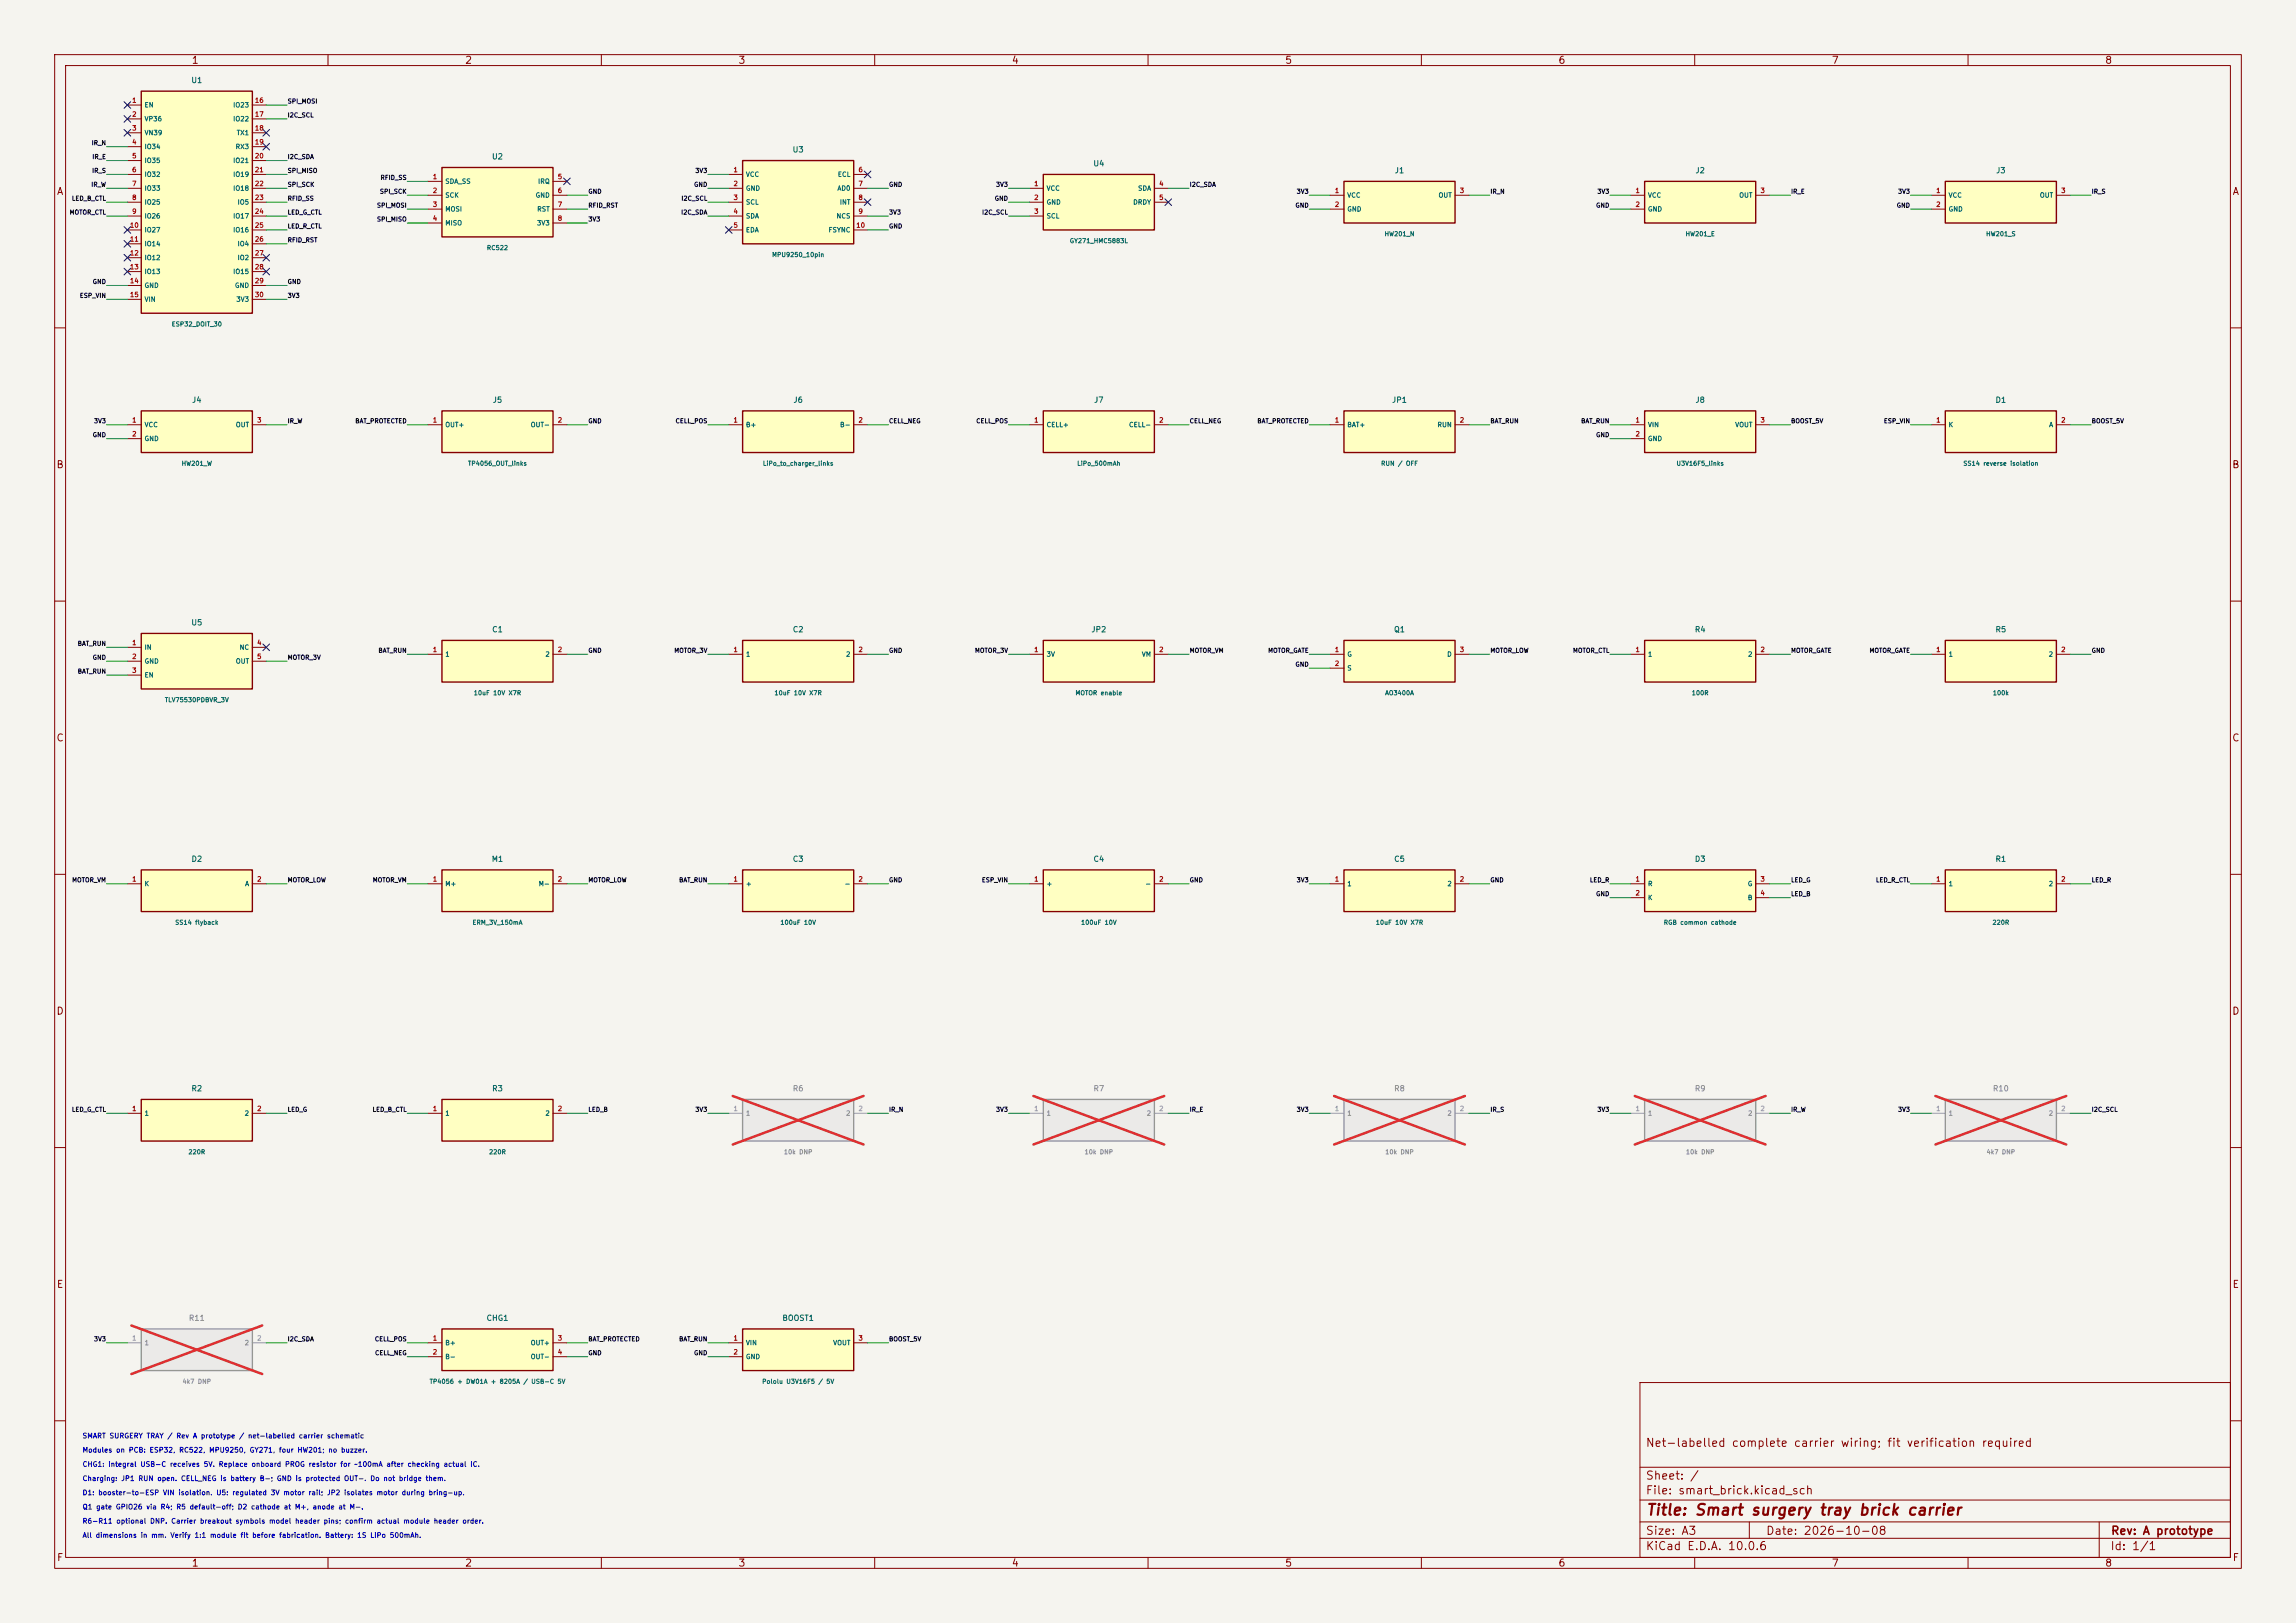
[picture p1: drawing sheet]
<svg xmlns="http://www.w3.org/2000/svg" width="420mm" height="297mm" viewBox="0 0 420 297" stroke-linecap="round" stroke-linejoin="round" font-family="sans-serif">
<defs><g id="words">
<text font-size="2" fill="#840000" x="301" y="277.8">Title: Smart surgery tray brick carrier</text>
<g font-size="1.5" fill="#840000">
<text x="300.9" y="265.1">Net-labelled complete carrier wiring; fit verification required</text>
<text x="300.9" y="273.8">File: smart_brick.kicad_sch</text>
<text x="300.9" y="271.1">Sheet: /</text>
<text x="300.9" y="281.2">Size: A3</text>
<text x="322.9" y="281.2">Date: 2026-10-08</text>
<text x="386" y="281.2">Rev: A prototype</text>
<text x="300.9" y="284">KiCad E.D.A. 10.0.6</text>
<text x="385.9" y="284">Id: 1/1</text>
</g>
<g font-size="1.3" fill="#840000">
<text x="35" y="12">1</text>
<text x="85" y="12">2</text>
<text x="135" y="12">3</text>
<text x="185" y="12">4</text>
<text x="235" y="12">5</text>
<text x="285" y="12">6</text>
<text x="335" y="12">7</text>
<text x="385" y="12">8</text>
<text x="10.3" y="36">A</text>
<text x="408.3" y="36">A</text>
<text x="10.2" y="86">B</text>
<text x="408.2" y="86">B</text>
<text x="10.2" y="136">C</text>
<text x="408.2" y="136">C</text>
<text x="10.2" y="186">D</text>
<text x="408.2" y="186">D</text>
<text x="10.3" y="236">E</text>
<text x="408.3" y="236">E</text>
<text x="10.3" y="286">F</text>
<text x="35" y="287">1</text>
<text x="85" y="287">2</text>
<text x="135" y="287">3</text>
<text x="185" y="287">4</text>
<text x="235" y="287">5</text>
<text x="285" y="287">6</text>
<text x="335" y="287">7</text>
<text x="385" y="287">8</text>
<text x="408.3" y="286">F</text>
</g>
<g font-size="1" fill="#006464">
<text x="34.9" y="15.4">U1</text>
<text x="89.9" y="29.4">U2</text>
<text x="144.9" y="28.1">U3</text>
<text x="199.9" y="30.7">U4</text>
<text x="255" y="31.9">J1</text>
<text x="310" y="31.9">J2</text>
<text x="365" y="31.9">J3</text>
<text x="35" y="73.9">J4</text>
<text x="90" y="73.9">J5</text>
<text x="145" y="73.9">J6</text>
<text x="200" y="73.9">J7</text>
<text x="254.5" y="73.9">JP1</text>
<text x="310" y="73.9">J8</text>
<text x="364.9" y="73.9">D1</text>
<text x="34.9" y="114.7">U5</text>
<text x="89.9" y="115.9">C1</text>
<text x="144.9" y="115.9">C2</text>
<text x="199.5" y="115.9">JP2</text>
<text x="254.9" y="115.9">Q1</text>
<text x="309.9" y="115.9">R4</text>
<text x="364.9" y="115.9">R5</text>
<text x="34.9" y="157.9">D2</text>
<text x="89.9" y="157.9">M1</text>
<text x="144.9" y="157.9">C3</text>
<text x="199.9" y="157.9">C4</text>
<text x="254.9" y="157.9">C5</text>
<text x="309.9" y="157.9">D3</text>
<text x="364.9" y="157.9">R1</text>
<text x="34.9" y="199.9">R2</text>
<text x="89.9" y="199.9">R3</text>
<text x="88.9" y="241.9">CHG1</text>
<text x="143" y="241.9">BOOST1</text>
</g>
<g font-size="1" fill="#939391">
<text x="144.9" y="199.9">R6</text>
<text x="199.9" y="199.9">R7</text>
<text x="254.9" y="199.9">R8</text>
<text x="309.9" y="199.9">R9</text>
<text x="364.4" y="199.9">R10</text>
<text x="34.4" y="241.9">R11</text>
</g>
<g font-size=".9" fill="#a90000">
<text x="24.1" y="19">1</text>
<text x="24.1" y="21.5">2</text>
<text x="46.5" y="19">16</text>
<text x="46.5" y="21.5">17</text>
<text x="24.1" y="24.1">3</text>
<text x="24.1" y="26.6">4</text>
<text x="24.1" y="29.2">5</text>
<text x="46.5" y="24.1">18</text>
<text x="46.5" y="26.6">19</text>
<text x="46.5" y="29.2">20</text>
<text x="24.1" y="31.7">6</text>
<text x="24.1" y="34.2">7</text>
<text x="46.5" y="31.7">21</text>
<text x="46.5" y="34.2">22</text>
<text x="79.1" y="33">1</text>
<text x="79.1" y="35.5">2</text>
<text x="101.9" y="33">5</text>
<text x="101.9" y="35.5">6</text>
<text x="134.1" y="31.7">1</text>
<text x="134.1" y="34.2">2</text>
<text x="156.9" y="31.7">6</text>
<text x="156.9" y="34.2">7</text>
<text x="189.1" y="34.2">1</text>
<text x="211.9" y="34.2">4</text>
<text x="244.1" y="35.5">1</text>
<text x="266.9" y="35.5">3</text>
<text x="299.1" y="35.5">1</text>
<text x="321.9" y="35.5">3</text>
<text x="354.1" y="35.5">1</text>
<text x="376.9" y="35.5">3</text>
<text x="23.7" y="41.9">10</text>
<text x="24.1" y="36.8">8</text>
<text x="24.1" y="39.3">9</text>
<text x="46.5" y="36.8">23</text>
<text x="46.5" y="39.3">24</text>
<text x="46.5" y="41.9">25</text>
<text x="79.1" y="38.1">3</text>
<text x="79.1" y="40.6">4</text>
<text x="101.9" y="38.1">7</text>
<text x="101.9" y="40.6">8</text>
<text x="134.1" y="36.8">3</text>
<text x="134.1" y="39.3">4</text>
<text x="134.1" y="41.9">5</text>
<text x="156.5" y="41.9">10</text>
<text x="156.9" y="36.8">8</text>
<text x="156.9" y="39.3">9</text>
<text x="189.1" y="36.8">2</text>
<text x="189.1" y="39.3">3</text>
<text x="211.9" y="36.8">5</text>
<text x="244.1" y="38.1">2</text>
<text x="299.1" y="38.1">2</text>
<text x="354.1" y="38.1">2</text>
<text x="23.7" y="44.4">11</text>
<text x="23.7" y="46.9">12</text>
<text x="46.5" y="44.4">26</text>
<text x="46.5" y="46.9">27</text>
<text x="23.7" y="49.5">13</text>
<text x="23.7" y="52">14</text>
<text x="46.5" y="49.5">28</text>
<text x="46.5" y="52">29</text>
<text x="23.7" y="54.6">15</text>
<text x="46.5" y="54.6">30</text>
<text x="24.1" y="77.5">1</text>
<text x="46.9" y="77.5">3</text>
<text x="79.1" y="77.5">1</text>
<text x="101.9" y="77.5">2</text>
<text x="134.1" y="77.5">1</text>
<text x="156.9" y="77.5">2</text>
<text x="189.1" y="77.5">1</text>
<text x="211.9" y="77.5">2</text>
<text x="244.1" y="77.5">1</text>
<text x="266.9" y="77.5">2</text>
<text x="299.1" y="77.5">1</text>
<text x="321.9" y="77.5">3</text>
<text x="354.1" y="77.5">1</text>
<text x="376.9" y="77.5">2</text>
<text x="24.1" y="80.1">2</text>
<text x="299.1" y="80.1">2</text>
<text x="24.1" y="118.2">1</text>
<text x="46.9" y="118.2">4</text>
<text x="79.1" y="119.5">1</text>
<text x="101.9" y="119.5">2</text>
<text x="134.1" y="119.5">1</text>
<text x="156.9" y="119.5">2</text>
<text x="189.1" y="119.5">1</text>
<text x="211.9" y="119.5">2</text>
<text x="244.1" y="119.5">1</text>
<text x="266.9" y="119.5">3</text>
<text x="299.1" y="119.5">1</text>
<text x="321.9" y="119.5">2</text>
<text x="354.1" y="119.5">1</text>
<text x="376.9" y="119.5">2</text>
<text x="24.1" y="120.8">2</text>
<text x="24.1" y="123.3">3</text>
<text x="46.9" y="120.8">5</text>
<text x="244.1" y="122.1">2</text>
<text x="24.1" y="161.5">1</text>
<text x="46.9" y="161.5">2</text>
<text x="79.1" y="161.5">1</text>
<text x="101.9" y="161.5">2</text>
<text x="134.1" y="161.5">1</text>
<text x="156.9" y="161.5">2</text>
<text x="189.1" y="161.5">1</text>
<text x="211.9" y="161.5">2</text>
<text x="244.1" y="161.5">1</text>
<text x="266.9" y="161.5">2</text>
<text x="299.1" y="161.5">1</text>
<text x="321.9" y="161.5">3</text>
<text x="354.1" y="161.5">1</text>
<text x="376.9" y="161.5">2</text>
<text x="299.1" y="164.1">2</text>
<text x="321.9" y="164.1">4</text>
<text x="24.1" y="203.5">1</text>
<text x="46.9" y="203.5">2</text>
<text x="79.1" y="203.5">1</text>
<text x="101.9" y="203.5">2</text>
<text x="79.1" y="245.5">1</text>
<text x="101.9" y="245.5">3</text>
<text x="134.1" y="245.5">1</text>
<text x="156.9" y="245.5">3</text>
<text x="79.1" y="248.1">2</text>
<text x="101.9" y="248.1">4</text>
<text x="134.1" y="248.1">2</text>
</g>
<g font-size=".9" fill="#006464">
<text x="26.4" y="19.9">EN</text>
<text x="26.4" y="22.4">VP36</text>
<text x="42.6" y="19.9">IO23</text>
<text x="42.6" y="22.4">IO22</text>
<text x="26.4" y="24.9">VN39</text>
<text x="26.4" y="27.5">IO34</text>
<text x="43" y="27.5">RX3</text>
<text x="43.2" y="24.9">TX1</text>
<text x="26.4" y="30">IO35</text>
<text x="26.4" y="32.6">IO32</text>
<text x="26.4" y="35.1">IO33</text>
<text x="42.6" y="30">IO21</text>
<text x="42.6" y="32.6">IO19</text>
<text x="42.6" y="35.1">IO18</text>
<text x="81.4" y="33.8">SDA_SS</text>
<text x="98.3" y="33.8">IRQ</text>
<text x="136.4" y="32.6">VCC</text>
<text x="136.4" y="35.1">GND</text>
<text x="153.1" y="35.1">AD0</text>
<text x="153.2" y="32.6">ECL</text>
<text x="191.4" y="35.1">VCC</text>
<text x="208.1" y="35.1">SDA</text>
<text x="26.4" y="37.6">IO25</text>
<text x="26.4" y="40.2">IO26</text>
<text x="42.6" y="40.2">IO17</text>
<text x="43.4" y="37.6">IO5</text>
<text x="81.4" y="36.4">SCK</text>
<text x="81.4" y="38.9">MOSI</text>
<text x="81.4" y="41.5">MISO</text>
<text x="97.9" y="36.4">GND</text>
<text x="98.1" y="41.5">3V3</text>
<text x="98.2" y="38.9">RST</text>
<text x="136.4" y="37.6">SCL</text>
<text x="136.4" y="40.2">SDA</text>
<text x="152.9" y="40.2">NCS</text>
<text x="153.5" y="37.6">INT</text>
<text x="191.4" y="37.6">GND</text>
<text x="191.4" y="40.2">SCL</text>
<text x="207.2" y="37.6">DRDY</text>
<text x="246.4" y="36.4">VCC</text>
<text x="246.4" y="38.9">GND</text>
<text x="263" y="36.4">OUT</text>
<text x="301.4" y="36.4">VCC</text>
<text x="301.4" y="38.9">GND</text>
<text x="318" y="36.4">OUT</text>
<text x="356.4" y="36.4">VCC</text>
<text x="356.4" y="38.9">GND</text>
<text x="373" y="36.4">OUT</text>
<text x="26.4" y="42.7">IO27</text>
<text x="26.4" y="45.3">IO14</text>
<text x="26.4" y="47.8">IO12</text>
<text x="42.6" y="42.7">IO16</text>
<text x="43.4" y="45.3">IO4</text>
<text x="43.4" y="47.8">IO2</text>
<text x="136.4" y="42.7">EDA</text>
<text x="151.5" y="42.7">FSYNC</text>
<text x="26.4" y="50.3">IO13</text>
<text x="26.4" y="52.9">GND</text>
<text x="42.6" y="50.3">IO15</text>
<text x="42.9" y="52.9">GND</text>
<text x="26.4" y="55.4">VIN</text>
<text x="43.1" y="55.4">3V3</text>
<text x="26.4" y="78.4">VCC</text>
<text x="26.4" y="80.9">GND</text>
<text x="43" y="78.4">OUT</text>
<text x="81.4" y="78.4">OUT+</text>
<text x="97" y="78.4">OUT-</text>
<text x="136.4" y="78.4">B+</text>
<text x="153.6" y="78.4">B-</text>
<text x="191.4" y="78.4">CELL+</text>
<text x="206.4" y="78.4">CELL-</text>
<text x="246.4" y="78.4">BAT+</text>
<text x="262.8" y="78.4">RUN</text>
<text x="301.4" y="78.4">VIN</text>
<text x="301.4" y="80.9">GND</text>
<text x="317.3" y="78.4">VOUT</text>
<text x="356.4" y="78.4">K</text>
<text x="374.7" y="78.4">A</text>
<text x="26.4" y="119.1">IN</text>
<text x="43.7" y="119.1">NC</text>
<text x="26.4" y="121.6">GND</text>
<text x="26.4" y="124.2">EN</text>
<text x="43" y="121.6">OUT</text>
<text x="81.4" y="120.4">1</text>
<text x="99.7" y="120.4">2</text>
<text x="136.4" y="120.4">1</text>
<text x="154.7" y="120.4">2</text>
<text x="191.4" y="120.4">3V</text>
<text x="208.8" y="120.4">VM</text>
<text x="246.4" y="120.4">G</text>
<text x="246.4" y="122.9">S</text>
<text x="264.6" y="120.4">D</text>
<text x="301.4" y="120.4">1</text>
<text x="319.7" y="120.4">2</text>
<text x="356.4" y="120.4">1</text>
<text x="374.7" y="120.4">2</text>
<text x="26.4" y="162.4">K</text>
<text x="44.7" y="162.4">A</text>
<text x="81.4" y="162.4">M+</text>
<text x="98.5" y="162.4">M-</text>
<text x="136.4" y="162.4">+</text>
<text x="154.4" y="162.4">-</text>
<text x="191.4" y="162.4">+</text>
<text x="209.4" y="162.4">-</text>
<text x="246.4" y="162.4">1</text>
<text x="264.7" y="162.4">2</text>
<text x="301.4" y="162.4">R</text>
<text x="301.4" y="164.9">K</text>
<text x="319.6" y="162.4">G</text>
<text x="319.6" y="164.9">B</text>
<text x="356.4" y="162.4">1</text>
<text x="374.7" y="162.4">2</text>
<text x="26.4" y="204.4">1</text>
<text x="44.7" y="204.4">2</text>
<text x="81.4" y="204.4">1</text>
<text x="99.7" y="204.4">2</text>
<text x="81.4" y="246.4">B+</text>
<text x="81.4" y="248.9">B-</text>
<text x="97" y="246.4">OUT+</text>
<text x="97" y="248.9">OUT-</text>
<text x="136.4" y="246.4">VIN</text>
<text x="136.4" y="248.9">GND</text>
<text x="152.3" y="246.4">VOUT</text>
</g>
<g font-size=".9" fill="#a5a4a2">
<text x="134.1" y="203.5">1</text>
<text x="156.9" y="203.5">2</text>
<text x="189.1" y="203.5">1</text>
<text x="211.9" y="203.5">2</text>
<text x="244.1" y="203.5">1</text>
<text x="266.9" y="203.5">2</text>
<text x="299.1" y="203.5">1</text>
<text x="321.9" y="203.5">2</text>
<text x="354.1" y="203.5">1</text>
<text x="376.9" y="203.5">2</text>
<text x="24.1" y="245.5">1</text>
<text x="46.9" y="245.5">2</text>
</g>
<g font-size=".9" fill="#939391">
<text x="136.4" y="204.4">1</text>
<text x="154.7" y="204.4">2</text>
<text x="191.4" y="204.4">1</text>
<text x="209.7" y="204.4">2</text>
<text x="246.4" y="204.4">1</text>
<text x="264.7" y="204.4">2</text>
<text x="301.4" y="204.4">1</text>
<text x="319.7" y="204.4">2</text>
<text x="356.4" y="204.4">1</text>
<text x="374.7" y="204.4">2</text>
<text x="26.4" y="246.4">1</text>
<text x="44.7" y="246.4">2</text>
</g>
<g font-size=".9" fill="#0000c2">
<text x="15" y="263.4">SMART SURGERY TRAY / Rev A prototype / net-labelled carrier schematic</text>
<text x="15" y="268.6">CHG1: integral USB-C receives 5V. Replace onboard PROG resistor for ~100mA after checking actual IC.</text>
<text x="15" y="266">Modules on PCB: ESP32, RC522, MPU9250, GY271, four HW201; no buzzer.</text>
<text x="15" y="273.8">D1: booster-to-ESP VIN isolation. U5: regulated 3V motor rail; JP2 isolates motor during bring-up.</text>
<text x="15" y="271.2">Charging: JP1 RUN open. CELL_NEG is battery B-; GND is protected OUT-. Do not bridge them.</text>
<text x="15" y="281.6">All dimensions in mm. Verify 1:1 module fit before fabrication. Battery: 1S LiPo 500mAh.</text>
<text x="15" y="279">R6-R11 optional DNP. Carrier breakout symbols model header pins; confirm actual module header order.</text>
<text x="15" y="276.4">Q1 gate GPIO26 via R4; R5 default-off; D2 cathode at M+, anode at M-.</text>
</g>
<g font-size=".8" fill="#0f0f0f">
<text x="52.5" y="19.1">SPI_MOSI</text>
<text x="52.5" y="21.7">I2C_SCL</text>
<text x="16.7" y="26.8">IR_N</text>
<text x="16.8" y="29.3">IR_E</text>
<text x="52.5" y="29.3">I2C_SDA</text>
<text x="16.6" y="34.4">IR_W</text>
<text x="16.8" y="31.8">IR_S</text>
<text x="52.5" y="31.8">SPI_MISO</text>
<text x="52.5" y="34.4">SPI_SCK</text>
<text x="69.4" y="35.6">SPI_SCK</text>
<text x="69.5" y="33.1">RFID_SS</text>
<text x="107.5" y="35.6">GND</text>
<text x="126.9" y="34.4">GND</text>
<text x="127.1" y="31.8">3V3</text>
<text x="162.5" y="34.4">GND</text>
<text x="182.1" y="34.4">3V3</text>
<text x="217.5" y="34.4">I2C_SDA</text>
<text x="237.1" y="35.6">3V3</text>
<text x="272.5" y="35.6">IR_N</text>
<text x="292.1" y="35.6">3V3</text>
<text x="327.5" y="35.6">IR_E</text>
<text x="347.1" y="35.6">3V3</text>
<text x="382.5" y="35.6">IR_S</text>
<text x="12.6" y="39.5">MOTOR_CTL</text>
<text x="13.1" y="36.9">LED_B_CTL</text>
<text x="52.5" y="36.9">RFID_SS</text>
<text x="52.5" y="39.5">LED_G_CTL</text>
<text x="52.5" y="42">LED_R_CTL</text>
<text x="68.9" y="38.2">SPI_MOSI</text>
<text x="68.9" y="40.7">SPI_MISO</text>
<text x="107.5" y="38.2">RFID_RST</text>
<text x="107.5" y="40.7">3V3</text>
<text x="124.5" y="39.5">I2C_SDA</text>
<text x="124.5" y="36.9">I2C_SCL</text>
<text x="162.5" y="39.5">3V3</text>
<text x="162.5" y="42">GND</text>
<text x="179.5" y="39.5">I2C_SCL</text>
<text x="181.9" y="36.9">GND</text>
<text x="236.9" y="38.2">GND</text>
<text x="291.9" y="38.2">GND</text>
<text x="346.9" y="38.2">GND</text>
<text x="52.5" y="44.5">RFID_RST</text>
<text x="16.9" y="52.2">GND</text>
<text x="52.5" y="52.2">GND</text>
<text x="14.5" y="54.7">ESP_VIN</text>
<text x="52.5" y="54.7">3V3</text>
<text x="17.1" y="77.6">3V3</text>
<text x="52.5" y="77.6">IR_W</text>
<text x="64.9" y="77.6">BAT_PROTECTED</text>
<text x="107.5" y="77.6">GND</text>
<text x="123.5" y="77.6">CELL_POS</text>
<text x="162.5" y="77.6">CELL_NEG</text>
<text x="178.5" y="77.6">CELL_POS</text>
<text x="217.5" y="77.6">CELL_NEG</text>
<text x="229.9" y="77.6">BAT_PROTECTED</text>
<text x="272.5" y="77.6">BAT_RUN</text>
<text x="289.1" y="77.6">BAT_RUN</text>
<text x="327.5" y="77.6">BOOST_5V</text>
<text x="344.5" y="77.6">ESP_VIN</text>
<text x="382.5" y="77.6">BOOST_5V</text>
<text x="16.9" y="80.2">GND</text>
<text x="291.9" y="80.2">GND</text>
<text x="14.1" y="118.4">BAT_RUN</text>
<text x="69.1" y="119.6">BAT_RUN</text>
<text x="107.5" y="119.6">GND</text>
<text x="123.3" y="119.6">MOTOR_3V</text>
<text x="162.5" y="119.6">GND</text>
<text x="178.3" y="119.6">MOTOR_3V</text>
<text x="217.5" y="119.6">MOTOR_VM</text>
<text x="231.9" y="119.6">MOTOR_GATE</text>
<text x="272.5" y="119.6">MOTOR_LOW</text>
<text x="287.6" y="119.6">MOTOR_CTL</text>
<text x="327.5" y="119.6">MOTOR_GATE</text>
<text x="341.9" y="119.6">MOTOR_GATE</text>
<text x="382.5" y="119.6">GND</text>
<text x="14.1" y="123.5">BAT_RUN</text>
<text x="16.9" y="120.9">GND</text>
<text x="52.5" y="120.9">MOTOR_3V</text>
<text x="236.9" y="122.2">GND</text>
<text x="13.1" y="161.6">MOTOR_VM</text>
<text x="52.5" y="161.6">MOTOR_LOW</text>
<text x="68.1" y="161.6">MOTOR_VM</text>
<text x="107.5" y="161.6">MOTOR_LOW</text>
<text x="124.1" y="161.6">BAT_RUN</text>
<text x="162.5" y="161.6">GND</text>
<text x="179.5" y="161.6">ESP_VIN</text>
<text x="217.5" y="161.6">GND</text>
<text x="237.1" y="161.6">3V3</text>
<text x="272.5" y="161.6">GND</text>
<text x="290.7" y="161.6">LED_R</text>
<text x="327.5" y="161.6">LED_G</text>
<text x="343.1" y="161.6">LED_R_CTL</text>
<text x="382.5" y="161.6">LED_R</text>
<text x="291.9" y="164.2">GND</text>
<text x="327.5" y="164.2">LED_B</text>
<text x="13.1" y="203.6">LED_G_CTL</text>
<text x="52.5" y="203.6">LED_G</text>
<text x="68.1" y="203.6">LED_B_CTL</text>
<text x="107.5" y="203.6">LED_B</text>
<text x="127.1" y="203.6">3V3</text>
<text x="162.5" y="203.6">IR_N</text>
<text x="182.1" y="203.6">3V3</text>
<text x="217.5" y="203.6">IR_E</text>
<text x="237.1" y="203.6">3V3</text>
<text x="272.5" y="203.6">IR_S</text>
<text x="292.1" y="203.6">3V3</text>
<text x="327.5" y="203.6">IR_W</text>
<text x="347.1" y="203.6">3V3</text>
<text x="382.5" y="203.6">I2C_SCL</text>
<text x="17.1" y="245.6">3V3</text>
<text x="52.5" y="245.6">I2C_SDA</text>
<text x="68.5" y="245.6">CELL_POS</text>
<text x="107.5" y="245.6">BAT_PROTECTED</text>
<text x="124.1" y="245.6">BAT_RUN</text>
<text x="162.5" y="245.6">BOOST_5V</text>
<text x="68.5" y="248.2">CELL_NEG</text>
<text x="107.5" y="248.2">GND</text>
<text x="126.9" y="248.2">GND</text>
</g>
<g font-size=".8" fill="#006464">
<text x="89" y="46">RC522</text>
<text x="141.1" y="47.2">MPU9250_10pin</text>
<text x="195.6" y="44.7">GY271_HMC5883L</text>
<text x="253.2" y="43.4">HW201_N</text>
<text x="308.2" y="43.4">HW201_E</text>
<text x="363.2" y="43.4">HW201_S</text>
<text x="31.3" y="59.9">ESP32_DOIT_30</text>
<text x="33.1" y="85.4">HW201_W</text>
<text x="85.5" y="85.4">TP4056_OUT_links</text>
<text x="139.5" y="85.4">LiPo_to_charger_links</text>
<text x="197" y="85.4">LiPo_500mAh</text>
<text x="252.5" y="85.4">RUN / OFF</text>
<text x="306.6" y="85.4">U3V16F5_links</text>
<text x="359" y="85.4">SS14 reverse isolation</text>
<text x="30.1" y="128.7">TLV75530PDBVR_3V</text>
<text x="86.6" y="127.4">10uF 10V X7R</text>
<text x="141.6" y="127.4">10uF 10V X7R</text>
<text x="196.6" y="127.4">MOTOR enable</text>
<text x="253.3" y="127.4">AO3400A</text>
<text x="309.4" y="127.4">100R</text>
<text x="364.5" y="127.4">100k</text>
<text x="32" y="169.4">SS14 flyback</text>
<text x="86.3" y="169.4">ERM_3V_150mA</text>
<text x="142.7" y="169.4">100uF 10V</text>
<text x="197.7" y="169.4">100uF 10V</text>
<text x="251.6" y="169.4">10uF 10V X7R</text>
<text x="304.3" y="169.4">RGB common cathode</text>
<text x="364.4" y="169.4">220R</text>
<text x="34.4" y="211.4">220R</text>
<text x="89.4" y="211.4">220R</text>
<text x="78.5" y="253.4">TP4056 + DW01A + 8205A / USB-C 5V</text>
<text x="139.3" y="253.4">Pololu U3V16F5 / 5V</text>
</g>
<g font-size=".8" fill="#939391">
<text x="143.3" y="211.4">10k DNP</text>
<text x="198.3" y="211.4">10k DNP</text>
<text x="253.3" y="211.4">10k DNP</text>
<text x="308.3" y="211.4">10k DNP</text>
<text x="363.3" y="211.4">4k7 DNP</text>
<text x="33.3" y="253.4">4k7 DNP</text>
</g>
</g></defs>
<path d="M0 0h420v297h-420z" fill="#f5f4ef" stroke="#f5f4ef" stroke-width=".18"/>
<g fill="none" stroke="#840000" stroke-width=".18">
<path d="M10 10h400v277h-400zM12 12h396v273h-396zM60 10v2M110 10v2M160 10v2M210 10v2M260 10v2M310 10v2M360 10v2M10 60h2M408 60h2M10 110h2"/>
<path d="M408 110h2M10 160h2M408 160h2M10 210h2M408 210h2M300 253h108v32h-108zM10 260h2M300 278.5h108M300 274.5h108M300 268.5h108M320 278.5v3M384 278.5v6.5"/>
<path d="M408 260h2M60 285v2M110 285v2M160 285v2M210 285v2M260 285v2M300 281.5h108M310 285v2M360 285v2"/>
</g>
<path d="M80.8 117.2h20.4v7.6h-20.4z" fill="#ffffc2"/>
<path d="M80.8 117.2h20.4v7.6h-20.4z" fill="none" stroke="#840000" stroke-width=".25"/>
<path d="M78.3 119.7h2.5M101.2 119.7h2.5" fill="none" stroke="#840000" stroke-width=".18"/>
<path d="M190.8 159.2h20.4v7.6h-20.4z" fill="#ffffc2"/>
<path d="M190.8 159.2h20.4v7.6h-20.4z" fill="none" stroke="#840000" stroke-width=".25"/>
<path d="M188.3 161.7h2.5M211.2 161.7h2.5" fill="none" stroke="#840000" stroke-width=".18"/>
<path d="M135.8 201.2h20.4v7.6h-20.4z" fill="#ebeae8"/>
<path d="M135.8 201.2h20.4v7.6h-20.4z" fill="none" stroke="#9c9b98" stroke-width=".25"/>
<path d="M133.3 203.7h2.5M156.2 203.7h2.5" fill="none" stroke="#9c9b98" stroke-width=".18"/>
<path d="M134 200.6l24 8.8M158 200.6l-24 8.8" fill="none" stroke="#e12e31" stroke-width=".46"/>
<path d="M135.8 159.2h20.4v7.6h-20.4z" fill="#ffffc2"/>
<path d="M135.8 159.2h20.4v7.6h-20.4z" fill="none" stroke="#840000" stroke-width=".25"/>
<path d="M133.3 161.7h2.5M156.2 161.7h2.5" fill="none" stroke="#840000" stroke-width=".18"/>
<path d="M190.8 201.2h20.4v7.6h-20.4z" fill="#ebeae8"/>
<path d="M190.8 201.2h20.4v7.6h-20.4z" fill="none" stroke="#9c9b98" stroke-width=".25"/>
<path d="M188.3 203.7h2.5M211.2 203.7h2.5" fill="none" stroke="#9c9b98" stroke-width=".18"/>
<path d="M189 200.6l24 8.8M213 200.6l-24 8.8" fill="none" stroke="#e12e31" stroke-width=".46"/>
<path d="M135.8 243.2h20.4v7.6h-20.4z" fill="#ffffc2"/>
<path d="M135.8 243.2h20.4v7.6h-20.4z" fill="none" stroke="#840000" stroke-width=".25"/>
<path d="M133.3 245.7h2.5M133.3 248.3h2.5M156.2 245.7h2.5" fill="none" stroke="#840000" stroke-width=".18"/>
<path d="M80.8 201.2h20.4v7.6h-20.4z" fill="#ffffc2"/>
<path d="M80.8 201.2h20.4v7.6h-20.4z" fill="none" stroke="#840000" stroke-width=".25"/>
<path d="M78.3 203.7h2.5M101.2 203.7h2.5" fill="none" stroke="#840000" stroke-width=".18"/>
<path d="M25.8 243.2h20.4v7.6h-20.4z" fill="#ebeae8"/>
<path d="M25.8 243.2h20.4v7.6h-20.4z" fill="none" stroke="#9c9b98" stroke-width=".25"/>
<path d="M23.3 245.7h2.5M46.2 245.7h2.5" fill="none" stroke="#9c9b98" stroke-width=".18"/>
<path d="M24 242.6l24 8.8M48 242.6l-24 8.8" fill="none" stroke="#e12e31" stroke-width=".46"/>
<path d="M25.8 201.2h20.4v7.6h-20.4z" fill="#ffffc2"/>
<path d="M25.8 201.2h20.4v7.6h-20.4z" fill="none" stroke="#840000" stroke-width=".25"/>
<path d="M23.3 203.7h2.5M46.2 203.7h2.5" fill="none" stroke="#840000" stroke-width=".18"/>
<path d="M80.8 159.2h20.4v7.6h-20.4z" fill="#ffffc2"/>
<path d="M80.8 159.2h20.4v7.6h-20.4z" fill="none" stroke="#840000" stroke-width=".25"/>
<path d="M78.3 161.7h2.5M101.2 161.7h2.5" fill="none" stroke="#840000" stroke-width=".18"/>
<path d="M245.8 75.2h20.4v7.6h-20.4z" fill="#ffffc2"/>
<path d="M245.8 75.2h20.4v7.6h-20.4z" fill="none" stroke="#840000" stroke-width=".25"/>
<path d="M243.3 77.7h2.5M266.2 77.7h2.5" fill="none" stroke="#840000" stroke-width=".18"/>
<path d="M25.8 159.2h20.4v7.6h-20.4z" fill="#ffffc2"/>
<path d="M25.8 159.2h20.4v7.6h-20.4z" fill="none" stroke="#840000" stroke-width=".25"/>
<path d="M23.3 161.7h2.5M46.2 161.7h2.5" fill="none" stroke="#840000" stroke-width=".18"/>
<path d="M25.8 115.9h20.4v10.2h-20.4z" fill="#ffffc2"/>
<path d="M25.8 115.9h20.4v10.2h-20.4z" fill="none" stroke="#840000" stroke-width=".25"/>
<path d="M23.3 118.5h2.5M46.2 118.5h2.5M23.3 121h2.5M23.3 123.5h2.5M46.2 121h2.5" fill="none" stroke="#840000" stroke-width=".18"/>
<path d="M25.8 75.2h20.4v7.6h-20.4z" fill="#ffffc2"/>
<path d="M25.8 75.2h20.4v7.6h-20.4z" fill="none" stroke="#840000" stroke-width=".25"/>
<path d="M23.3 77.7h2.5M46.2 77.7h2.5M23.3 80.3h2.5" fill="none" stroke="#840000" stroke-width=".18"/>
<path d="M80.8 75.2h20.4v7.6h-20.4z" fill="#ffffc2"/>
<path d="M80.8 75.2h20.4v7.6h-20.4z" fill="none" stroke="#840000" stroke-width=".25"/>
<path d="M78.3 77.7h2.5M101.2 77.7h2.5" fill="none" stroke="#840000" stroke-width=".18"/>
<path d="M190.8 31.9h20.4v10.2h-20.4z" fill="#ffffc2"/>
<path d="M190.8 31.9h20.4v10.2h-20.4z" fill="none" stroke="#840000" stroke-width=".25"/>
<path d="M188.3 34.5h2.5M188.3 37h2.5M188.3 39.5h2.5M211.2 34.5h2.5M211.2 37h2.5" fill="none" stroke="#840000" stroke-width=".18"/>
<path d="M135.8 29.4h20.4v15.2h-20.4z" fill="#ffffc2"/>
<path d="M135.8 29.4h20.4v15.2h-20.4z" fill="none" stroke="#840000" stroke-width=".25"/>
<path d="M133.3 31.9h2.5M133.3 34.5h2.5M133.3 37h2.5M133.3 39.5h2.5M156.2 31.9h2.5M156.2 34.5h2.5M156.2 37h2.5M156.2 39.5h2.5M133.3 42.1h2.5M156.2 42.1h2.5" fill="none" stroke="#840000" stroke-width=".18"/>
<path d="M80.8 30.7h20.4v12.7h-20.4z" fill="#ffffc2"/>
<path d="M80.8 30.7h20.4v12.7h-20.4z" fill="none" stroke="#840000" stroke-width=".25"/>
<path d="M78.3 33.2h2.5M78.3 35.7h2.5M78.3 38.3h2.5M101.2 33.2h2.5M101.2 35.7h2.5M101.2 38.3h2.5M78.3 40.8h2.5M101.2 40.8h2.5" fill="none" stroke="#840000" stroke-width=".18"/>
<path d="M25.8 16.7h20.4v40.6h-20.4z" fill="#ffffc2"/>
<path d="M25.8 16.7h20.4v40.6h-20.4z" fill="none" stroke="#840000" stroke-width=".25"/>
<g fill="none" stroke="#840000" stroke-width=".18">
<path d="M23.3 19.2h2.5M46.2 19.2h2.5M23.3 21.8h2.5M23.3 24.3h2.5M23.3 26.8h2.5M23.3 29.4h2.5M23.3 31.9h2.5M23.3 34.5h2.5M23.3 37h2.5M23.3 39.5h2.5M46.2 21.8h2.5M46.2 24.3h2.5"/>
<path d="M46.2 26.8h2.5M46.2 29.4h2.5M46.2 31.9h2.5M46.2 34.5h2.5M46.2 37h2.5M46.2 39.5h2.5M23.3 42.1h2.5M23.3 44.6h2.5M23.3 47.2h2.5M23.3 49.7h2.5M23.3 52.2h2.5M23.3 54.8h2.5"/>
<path d="M46.2 42.1h2.5M46.2 44.6h2.5M46.2 47.2h2.5M46.2 49.7h2.5M46.2 52.2h2.5M46.2 54.8h2.5"/>
</g>
<path d="M245.8 201.2h20.4v7.6h-20.4z" fill="#ebeae8"/>
<path d="M245.8 201.2h20.4v7.6h-20.4z" fill="none" stroke="#9c9b98" stroke-width=".25"/>
<path d="M243.3 203.7h2.5M266.2 203.7h2.5" fill="none" stroke="#9c9b98" stroke-width=".18"/>
<path d="M244 200.6l24 8.8M268 200.6l-24 8.8" fill="none" stroke="#e12e31" stroke-width=".46"/>
<path d="M190.8 117.2h20.4v7.6h-20.4z" fill="#ffffc2"/>
<path d="M190.8 117.2h20.4v7.6h-20.4z" fill="none" stroke="#840000" stroke-width=".25"/>
<path d="M188.3 119.7h2.5M211.2 119.7h2.5" fill="none" stroke="#840000" stroke-width=".18"/>
<path d="M190.8 75.2h20.4v7.6h-20.4z" fill="#ffffc2"/>
<path d="M190.8 75.2h20.4v7.6h-20.4z" fill="none" stroke="#840000" stroke-width=".25"/>
<path d="M188.3 77.7h2.5M211.2 77.7h2.5" fill="none" stroke="#840000" stroke-width=".18"/>
<path d="M135.8 75.2h20.4v7.6h-20.4z" fill="#ffffc2"/>
<path d="M135.8 75.2h20.4v7.6h-20.4z" fill="none" stroke="#840000" stroke-width=".25"/>
<path d="M133.3 77.7h2.5M156.2 77.7h2.5" fill="none" stroke="#840000" stroke-width=".18"/>
<path d="M135.8 117.2h20.4v7.6h-20.4z" fill="#ffffc2"/>
<path d="M135.8 117.2h20.4v7.6h-20.4z" fill="none" stroke="#840000" stroke-width=".25"/>
<path d="M133.3 119.7h2.5M156.2 119.7h2.5" fill="none" stroke="#840000" stroke-width=".18"/>
<path d="M355.8 117.2h20.4v7.6h-20.4z" fill="#ffffc2"/>
<path d="M355.8 117.2h20.4v7.6h-20.4z" fill="none" stroke="#840000" stroke-width=".25"/>
<path d="M353.3 119.7h2.5M376.2 119.7h2.5" fill="none" stroke="#840000" stroke-width=".18"/>
<path d="M355.8 75.2h20.4v7.6h-20.4z" fill="#ffffc2"/>
<path d="M355.8 75.2h20.4v7.6h-20.4z" fill="none" stroke="#840000" stroke-width=".25"/>
<path d="M353.3 77.7h2.5M376.2 77.7h2.5" fill="none" stroke="#840000" stroke-width=".18"/>
<path d="M355.8 33.2h20.4v7.6h-20.4z" fill="#ffffc2"/>
<path d="M355.8 33.2h20.4v7.6h-20.4z" fill="none" stroke="#840000" stroke-width=".25"/>
<path d="M353.3 35.7h2.5M353.3 38.3h2.5M376.2 35.7h2.5" fill="none" stroke="#840000" stroke-width=".18"/>
<path d="M355.8 201.2h20.4v7.6h-20.4z" fill="#ebeae8"/>
<path d="M355.8 201.2h20.4v7.6h-20.4z" fill="none" stroke="#9c9b98" stroke-width=".25"/>
<path d="M353.3 203.7h2.5M376.2 203.7h2.5" fill="none" stroke="#9c9b98" stroke-width=".18"/>
<path d="M354 200.6l24 8.8M378 200.6l-24 8.8" fill="none" stroke="#e12e31" stroke-width=".46"/>
<path d="M300.8 201.2h20.4v7.6h-20.4z" fill="#ebeae8"/>
<path d="M300.8 201.2h20.4v7.6h-20.4z" fill="none" stroke="#9c9b98" stroke-width=".25"/>
<path d="M298.3 203.7h2.5M321.2 203.7h2.5" fill="none" stroke="#9c9b98" stroke-width=".18"/>
<path d="M299 200.6l24 8.8M323 200.6l-24 8.8" fill="none" stroke="#e12e31" stroke-width=".46"/>
<path d="M80.8 243.2h20.4v7.6h-20.4z" fill="#ffffc2"/>
<path d="M80.8 243.2h20.4v7.6h-20.4z" fill="none" stroke="#840000" stroke-width=".25"/>
<path d="M78.3 245.7h2.5M78.3 248.3h2.5M101.2 245.7h2.5M101.2 248.3h2.5" fill="none" stroke="#840000" stroke-width=".18"/>
<path d="M355.8 159.2h20.4v7.6h-20.4z" fill="#ffffc2"/>
<path d="M355.8 159.2h20.4v7.6h-20.4z" fill="none" stroke="#840000" stroke-width=".25"/>
<path d="M353.3 161.7h2.5M376.2 161.7h2.5" fill="none" stroke="#840000" stroke-width=".18"/>
<path d="M300.8 159.2h20.4v7.6h-20.4z" fill="#ffffc2"/>
<path d="M300.8 159.2h20.4v7.6h-20.4z" fill="none" stroke="#840000" stroke-width=".25"/>
<path d="M298.3 161.7h2.5M298.3 164.3h2.5M321.2 161.7h2.5M321.2 164.3h2.5" fill="none" stroke="#840000" stroke-width=".18"/>
<path d="M245.8 159.2h20.4v7.6h-20.4z" fill="#ffffc2"/>
<path d="M245.8 159.2h20.4v7.6h-20.4z" fill="none" stroke="#840000" stroke-width=".25"/>
<path d="M243.3 161.7h2.5M266.2 161.7h2.5" fill="none" stroke="#840000" stroke-width=".18"/>
<path d="M300.8 33.2h20.4v7.6h-20.4z" fill="#ffffc2"/>
<path d="M300.8 33.2h20.4v7.6h-20.4z" fill="none" stroke="#840000" stroke-width=".25"/>
<path d="M298.3 35.7h2.5M298.3 38.3h2.5M321.2 35.7h2.5" fill="none" stroke="#840000" stroke-width=".18"/>
<path d="M300.8 117.2h20.4v7.6h-20.4z" fill="#ffffc2"/>
<path d="M300.8 117.2h20.4v7.6h-20.4z" fill="none" stroke="#840000" stroke-width=".25"/>
<path d="M298.3 119.7h2.5M321.2 119.7h2.5" fill="none" stroke="#840000" stroke-width=".18"/>
<path d="M300.8 75.2h20.4v7.6h-20.4z" fill="#ffffc2"/>
<path d="M300.8 75.2h20.4v7.6h-20.4z" fill="none" stroke="#840000" stroke-width=".25"/>
<path d="M298.3 77.7h2.5M321.2 77.7h2.5M298.3 80.3h2.5" fill="none" stroke="#840000" stroke-width=".18"/>
<path d="M245.8 117.2h20.4v7.6h-20.4z" fill="#ffffc2"/>
<path d="M245.8 117.2h20.4v7.6h-20.4z" fill="none" stroke="#840000" stroke-width=".25"/>
<path d="M243.3 119.7h2.5M266.2 119.7h2.5M243.3 122.3h2.5" fill="none" stroke="#840000" stroke-width=".18"/>
<path d="M245.8 33.2h20.4v7.6h-20.4z" fill="#ffffc2"/>
<path d="M245.8 33.2h20.4v7.6h-20.4z" fill="none" stroke="#840000" stroke-width=".25"/>
<path d="M243.3 35.7h2.5M243.3 38.3h2.5M266.2 35.7h2.5" fill="none" stroke="#840000" stroke-width=".18"/>
<g fill="none" stroke="#009600" stroke-width=".18">
<path d="M48.7 19.2h3.8M19.5 39.5h3.8M19.5 37h3.8M19.5 34.5h3.8M19.5 26.8h3.8M19.5 29.4h3.8M19.5 31.9h3.8M48.7 39.5h3.8M48.7 37h3.8M48.7 34.5h3.8M48.7 29.4h3.8M48.7 31.9h3.8"/>
<path d="M48.7 21.8h3.8M74.5 35.7h3.8M74.5 38.3h3.8M74.5 33.2h3.8M103.7 35.7h3.8M103.7 38.3h3.8M129.5 39.5h3.8M129.5 37h3.8M129.5 34.5h3.8M129.5 31.9h3.8M158.7 39.5h3.8M158.7 34.5h3.8"/>
<path d="M184.5 39.5h3.8M184.5 37h3.8M184.5 34.5h3.8M213.7 34.5h3.8M239.5 35.7h3.8M239.5 38.3h3.8M268.7 35.7h3.8M294.5 35.7h3.8M294.5 38.3h3.8M323.7 35.7h3.8M349.5 35.7h3.8M349.5 38.3h3.8"/>
<path d="M378.7 35.7h3.8M19.5 54.8h3.8M19.5 52.2h3.8M48.7 54.8h3.8M48.7 52.2h3.8M48.7 42.1h3.8M48.7 44.6h3.8M74.5 40.8h3.8M103.7 40.8h3.8M158.7 42.1h3.8M19.5 77.7h3.8M48.7 77.7h3.8"/>
<path d="M74.5 77.7h3.8M103.7 77.7h3.8M129.5 77.7h3.8M158.7 77.7h3.8M184.5 77.7h3.8M213.7 77.7h3.8M239.5 77.7h3.8M268.7 77.7h3.8M294.5 77.7h3.8M323.7 77.7h3.8M349.5 77.7h3.8M378.7 77.7h3.8"/>
<path d="M19.5 80.3h3.8M294.5 80.3h3.8M19.5 118.5h3.8M74.5 119.7h3.8M103.7 119.7h3.8M129.5 119.7h3.8M158.7 119.7h3.8M184.5 119.7h3.8M213.7 119.7h3.8M239.5 119.7h3.8M268.7 119.7h3.8M294.5 119.7h3.8"/>
<path d="M323.7 119.7h3.8M349.5 119.7h3.8M378.7 119.7h3.8M19.5 123.5h3.8M19.5 121h3.8M48.7 121h3.8M239.5 122.3h3.8M19.5 161.7h3.8M48.7 161.7h3.8M74.5 161.7h3.8M103.7 161.7h3.8M129.5 161.7h3.8"/>
<path d="M158.7 161.7h3.8M184.5 161.7h3.8M213.7 161.7h3.8M239.5 161.7h3.8M268.7 161.7h3.8M294.5 161.7h3.8M294.5 164.3h3.8M323.7 161.7h3.8M323.7 164.3h3.8M349.5 161.7h3.8M378.7 161.7h3.8M19.5 203.7h3.8"/>
<path d="M48.7 203.7h3.8M74.5 203.7h3.8M103.7 203.7h3.8M129.5 203.7h3.8M158.7 203.7h3.8M184.5 203.7h3.8M213.7 203.7h3.8M239.5 203.7h3.8M268.7 203.7h3.8M294.5 203.7h3.8M323.7 203.7h3.8M349.5 203.7h3.8"/>
<path d="M378.7 203.7h3.8M19.5 245.7h3.8M48.7 245.7h3.8M74.5 245.7h3.8M74.5 248.3h3.8M103.7 245.7h3.8M103.7 248.3h3.8M129.5 245.7h3.8M129.5 248.3h3.8M158.7 245.7h3.8"/>
</g>
<g fill="none" stroke="#000084" stroke-width=".18">
<path d="M22.7 18.6l1.2 1.2M23.9 18.6l-1.2 1.2M22.7 23.7l1.2 1.2M22.7 21.2l1.2 1.2M23.9 23.7l-1.2 1.2M23.9 21.2l-1.2 1.2M48.1 26.2l1.2 1.2M48.1 23.7l1.2 1.2M49.3 23.7l-1.2 1.2M49.3 26.2l-1.2 1.2M103.1 32.6l1.2 1.2M104.3 32.6l-1.2 1.2"/>
<path d="M158.1 31.3l1.2 1.2M158.1 36.4l1.2 1.2M159.3 31.3l-1.2 1.2M159.3 36.4l-1.2 1.2M213.1 36.4l1.2 1.2M214.3 36.4l-1.2 1.2M22.7 49.1l1.2 1.2M22.7 41.5l1.2 1.2M22.7 46.6l1.2 1.2M22.7 44l1.2 1.2M23.9 49.1l-1.2 1.2M23.9 41.5l-1.2 1.2"/>
<path d="M23.9 46.6l-1.2 1.2M23.9 44l-1.2 1.2M48.1 49.1l1.2 1.2M48.1 46.6l1.2 1.2M49.3 49.1l-1.2 1.2M49.3 46.6l-1.2 1.2M132.7 41.5l1.2 1.2M133.9 41.5l-1.2 1.2M48.1 117.9l1.2 1.2M49.3 117.9l-1.2 1.2"/>
</g>
<use href="#words"/>
</svg>
